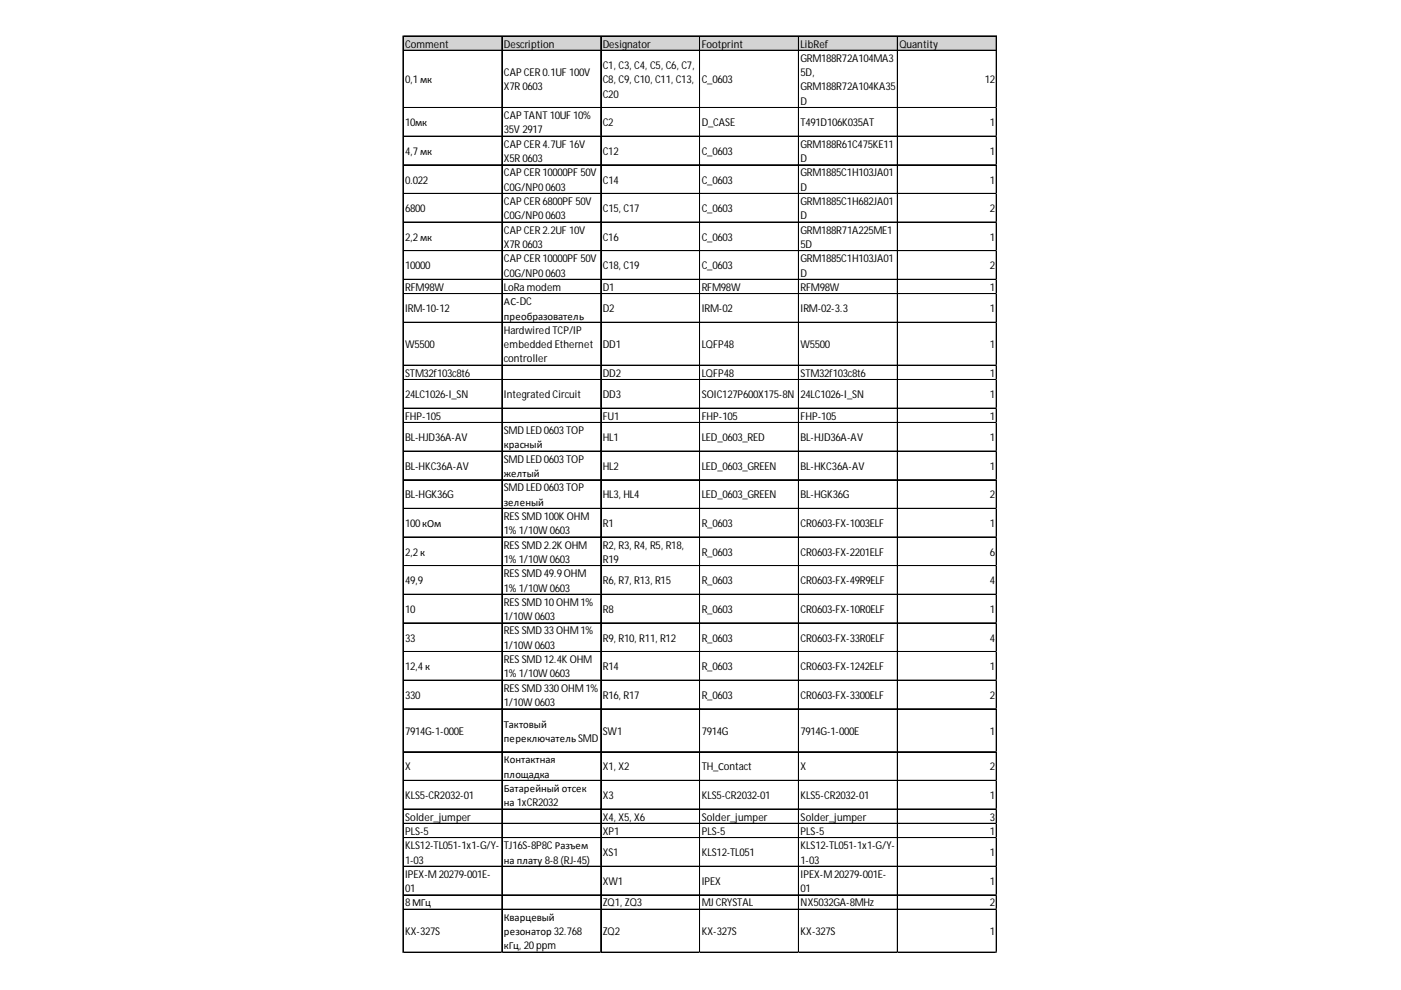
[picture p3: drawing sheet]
<svg xmlns="http://www.w3.org/2000/svg" width="297mm" height="210mm" viewBox="0 0 297 210" stroke-linecap="round" stroke-linejoin="round" font-family="sans-serif">
<defs><g id="words">
<g font-size="2.3">
<text x="85.9" y="10.1">Comment</text>
<text x="106.8" y="10.1">Description</text>
<text x="127.8" y="10.1">Designator</text>
<text x="148.8" y="10.1">Footprint</text>
<text x="169.7" y="10.1">LibRef</text>
<text x="190.7" y="10.1">Quantity</text>
<text x="85.9" y="17.7">0,1мк</text>
<text x="106.8" y="16.2">CAPCER0.1UF 100V</text>
<text x="127.8" y="14.6">C1, C3, C4, C5, C6, C7,</text>
<text x="127.8" y="17.7">C8, C9, C10, C11, C13,</text>
<text x="148.8" y="17.7">C_0603</text>
<text x="169.7" y="13.1">GRM188R72A104MA3</text>
<text x="169.7" y="16.2">5D,</text>
<text x="208.8" y="17.7">12</text>
<text x="106.8" y="19.2">X7R0603</text>
<text x="127.8" y="20.7">C20</text>
<text x="169.7" y="19.2">GRM188R72A104KA35</text>
<text x="169.7" y="22.2">D</text>
<text x="85.9" y="26.8">10мк</text>
<text x="106.8" y="25.3">CAPTANT10UF 10%</text>
<text x="106.8" y="28.3">35V 2917</text>
<text x="127.8" y="26.8">C2</text>
<text x="148.8" y="26.8">D_CASE</text>
<text x="169.7" y="26.8">T491D106K035AT</text>
<text x="209.8" y="26.8">1</text>
<text x="85.9" y="32.8">4,7мк</text>
<text x="106.8" y="31.3">CAPCER4.7UF 16V</text>
<text x="106.8" y="34.4">X5R0603</text>
<text x="127.8" y="32.8">C12</text>
<text x="148.8" y="32.8">C_0603</text>
<text x="169.7" y="31.3">GRM188R61C475KE11</text>
<text x="169.7" y="34.4">D</text>
<text x="209.8" y="32.8">1</text>
<text x="85.9" y="38.9">0.022</text>
<text x="106.8" y="37.4">CAPCER10000PF 50V</text>
<text x="106.8" y="40.4">C0G/NP00603</text>
<text x="127.8" y="38.9">C14</text>
<text x="148.8" y="38.9">C_0603</text>
<text x="169.7" y="37.4">GRM1885C1H103JA01</text>
<text x="169.7" y="40.4">D</text>
<text x="209.8" y="38.9">1</text>
<text x="85.9" y="45">6800</text>
<text x="106.8" y="43.5">CAPCER6800PF 50V</text>
<text x="106.8" y="46.5">C0G/NP00603</text>
<text x="127.8" y="45">C15, C17</text>
<text x="148.8" y="45">C_0603</text>
<text x="169.7" y="43.5">GRM1885C1H682JA01</text>
<text x="169.7" y="46.5">D</text>
<text x="209.8" y="45">2</text>
<text x="85.9" y="51.1">2,2мк</text>
<text x="106.8" y="49.5">CAPCER2.2UF 10V</text>
<text x="106.8" y="52.6">X7R0603</text>
<text x="127.8" y="51.1">C16</text>
<text x="148.8" y="51.1">C_0603</text>
<text x="169.7" y="49.5">GRM188R71A225ME1</text>
<text x="169.7" y="52.6">5D</text>
<text x="209.8" y="51.1">1</text>
<text x="85.9" y="57.1">10000</text>
<text x="106.8" y="55.6">CAPCER10000PF 50V</text>
<text x="106.8" y="58.6">C0G/NP00603</text>
<text x="127.8" y="57.1">C18, C19</text>
<text x="148.8" y="57.1">C_0603</text>
<text x="169.7" y="55.6">GRM1885C1H103JA01</text>
<text x="169.7" y="58.6">D</text>
<text x="209.8" y="57.1">2</text>
<text x="85.9" y="61.7">RFM98W</text>
<text x="106.8" y="61.7">LoRa modem</text>
<text x="106.8" y="64.7">АС-DC</text>
<text x="127.8" y="61.7">D1</text>
<text x="148.8" y="61.7">RFM98W</text>
<text x="169.7" y="61.7">RFM98W</text>
<text x="209.8" y="61.7">1</text>
<text x="85.9" y="66.2">IRM-10-12</text>
<text x="106.8" y="67.7">преобразователь</text>
<text x="106.8" y="70.8">Hardwired TCP/IP</text>
<text x="127.8" y="66.2">D2</text>
<text x="148.8" y="66.2">IRM-02</text>
<text x="169.7" y="66.2">IRM-02-3.3</text>
<text x="209.8" y="66.2">1</text>
<text x="85.9" y="73.8">W5500</text>
<text x="106.8" y="73.8">embedded Ethernet</text>
<text x="106.8" y="76.9">controller</text>
<text x="127.8" y="73.8">DD1</text>
<text x="148.8" y="73.8">LQFP48</text>
<text x="169.7" y="73.8">W5500</text>
<text x="209.8" y="73.8">1</text>
<text x="85.9" y="79.9">STM32f103c8t6</text>
<text x="127.8" y="79.9">DD2</text>
<text x="148.8" y="79.9">LQFP48</text>
<text x="169.7" y="79.9">STM32f103c8t6</text>
<text x="209.8" y="79.9">1</text>
<text x="85.9" y="84.4">24LC1026-I_SN</text>
<text x="85.9" y="89">FHP-105</text>
<text x="106.8" y="84.4">Integrated Circuit</text>
<text x="127.8" y="84.4">DD3</text>
<text x="127.8" y="89">FU1</text>
<text x="148.8" y="84.4">SOIC127P600X175-8N</text>
<text x="148.8" y="89">FHP-105</text>
<text x="169.7" y="84.4">24LC1026-I_SN</text>
<text x="169.7" y="89">FHP-105</text>
<text x="209.8" y="84.4">1</text>
<text x="209.8" y="89">1</text>
<text x="85.9" y="93.5">BL-HJD36A-AV</text>
<text x="106.8" y="92">SMD LED 0603TOP</text>
<text x="106.8" y="95.1">красный</text>
<text x="127.8" y="93.5">HL1</text>
<text x="148.8" y="93.5">LED_0603_RED</text>
<text x="169.7" y="93.5">BL-HJD36A-AV</text>
<text x="209.8" y="93.5">1</text>
<text x="85.9" y="99.6">BL-HKC36A-AV</text>
<text x="106.8" y="98.1">SMD LED 0603TOP</text>
<text x="106.8" y="101.1">желтый</text>
<text x="127.8" y="99.6">HL2</text>
<text x="148.8" y="99.6">LED_0603_GREEN</text>
<text x="169.7" y="99.6">BL-HKC36A-AV</text>
<text x="209.8" y="99.6">1</text>
<text x="85.9" y="105.7">BL-HGK36G</text>
<text x="106.8" y="104.2">SMD LED 0603TOP</text>
<text x="106.8" y="107.2">зеленый</text>
<text x="127.8" y="105.7">HL3, HL4</text>
<text x="148.8" y="105.7">LED_0603_GREEN</text>
<text x="169.7" y="105.7">BL-HGK36G</text>
<text x="209.8" y="105.7">2</text>
<text x="85.9" y="111.8">100кОм</text>
<text x="106.8" y="110.2">RESSMD 100KOHM</text>
<text x="106.8" y="113.3">1%1/10W0603</text>
<text x="127.8" y="111.8">R1</text>
<text x="148.8" y="111.8">R_0603</text>
<text x="169.7" y="111.8">CR0603-FX-1003ELF</text>
<text x="209.8" y="111.8">1</text>
<text x="85.9" y="117.8">2,2к</text>
<text x="106.8" y="116.3">RESSMD 2.2KOHM</text>
<text x="106.8" y="119.3">1%1/10W0603</text>
<text x="127.8" y="116.3">R2, R3, R4, R5, R18,</text>
<text x="127.8" y="119.3">R19</text>
<text x="148.8" y="117.8">R_0603</text>
<text x="169.7" y="117.8">CR0603-FX-2201ELF</text>
<text x="209.8" y="117.8">6</text>
<text x="85.9" y="123.9">49,9</text>
<text x="106.8" y="122.4">RESSMD 49.9OHM</text>
<text x="106.8" y="125.4">1%1/10W0603</text>
<text x="127.8" y="123.9">R6, R7, R13, R15</text>
<text x="148.8" y="123.9">R_0603</text>
<text x="169.7" y="123.9">CR0603-FX-49R9ELF</text>
<text x="209.8" y="123.9">4</text>
<text x="85.9" y="130">10</text>
<text x="106.8" y="128.5">RESSMD 10OHM1%</text>
<text x="106.8" y="131.5">1/10W0603</text>
<text x="127.8" y="130">R8</text>
<text x="148.8" y="130">R_0603</text>
<text x="169.7" y="130">CR0603-FX-10R0ELF</text>
<text x="209.8" y="130">1</text>
<text x="85.9" y="136">33</text>
<text x="106.8" y="134.5">RESSMD 33OHM1%</text>
<text x="106.8" y="137.6">1/10W0603</text>
<text x="127.8" y="136">R9, R10, R11, R12</text>
<text x="148.8" y="136">R_0603</text>
<text x="169.7" y="136">CR0603-FX-33R0ELF</text>
<text x="209.8" y="136">4</text>
<text x="85.9" y="142.1">12,4к</text>
<text x="106.8" y="140.6">RESSMD 12.4KOHM</text>
<text x="106.8" y="143.6">1%1/10W0603</text>
<text x="127.8" y="142.1">R14</text>
<text x="148.8" y="142.1">R_0603</text>
<text x="169.7" y="142.1">CR0603-FX-1242ELF</text>
<text x="209.8" y="142.1">1</text>
<text x="85.9" y="148.2">330</text>
<text x="106.8" y="146.7">RESSMD 330OHM1%</text>
<text x="106.8" y="149.7">1/10W0603</text>
<text x="127.8" y="148.2">R16, R17</text>
<text x="148.8" y="148.2">R_0603</text>
<text x="169.7" y="148.2">CR0603-FX-3300ELF</text>
<text x="209.8" y="148.2">2</text>
<text x="85.9" y="155.8">7914G-1-000E</text>
<text x="106.8" y="154.3">Тактовый</text>
<text x="127.8" y="155.8">SW1</text>
<text x="148.8" y="155.8">7914G</text>
<text x="169.7" y="155.8">7914G-1-000E</text>
<text x="209.8" y="155.8">1</text>
<text x="106.8" y="157.3">переключатель SMD</text>
<text x="106.8" y="161.8">Контактная</text>
<text x="85.9" y="163.4">X</text>
<text x="106.8" y="164.9">площадка</text>
<text x="106.8" y="167.9">Батарейный отсек</text>
<text x="127.8" y="163.4">X1, X2</text>
<text x="148.8" y="163.4">TH_Сontact</text>
<text x="169.7" y="163.4">X</text>
<text x="209.8" y="163.4">2</text>
<text x="85.9" y="169.4">KLS5-CR2032-01</text>
<text x="85.9" y="174">Solder_jumper</text>
<text x="106.8" y="170.9">на 1xCR2032</text>
<text x="127.8" y="169.4">X3</text>
<text x="127.8" y="174">X4, X5, X6</text>
<text x="148.8" y="169.4">KLS5-CR2032-01</text>
<text x="148.8" y="174">Solder_jumper</text>
<text x="169.7" y="169.4">KLS5-CR2032-01</text>
<text x="169.7" y="174">Solder_jumper</text>
<text x="209.8" y="169.4">1</text>
<text x="209.8" y="174">3</text>
<text x="85.9" y="177">PLS-5</text>
<text x="127.8" y="177">XP1</text>
<text x="148.8" y="177">PLS-5</text>
<text x="169.7" y="177">PLS-5</text>
<text x="209.8" y="177">1</text>
<text x="85.9" y="180.1">KLS12-TL051-1x1-G/Y-</text>
<text x="85.9" y="183.1">1-03</text>
<text x="106.8" y="180.1">TJ16S-8P8CРазъем</text>
<text x="106.8" y="183.1">на плату 8-8(RJ-45)</text>
<text x="127.8" y="181.6">XS1</text>
<text x="148.8" y="181.6">KLS12-TL051</text>
<text x="169.7" y="180.1">KLS12-TL051-1x1-G/Y-</text>
<text x="169.7" y="183.1">1-03</text>
<text x="209.8" y="181.6">1</text>
<text x="85.9" y="186.1">IPEX-M20279-001E-</text>
<text x="85.9" y="189.2">01</text>
<text x="127.8" y="187.6">XW1</text>
<text x="148.8" y="187.6">IPEX</text>
<text x="169.7" y="186.1">IPEX-M20279-001E-</text>
<text x="169.7" y="189.2">01</text>
<text x="209.8" y="187.6">1</text>
<text x="85.9" y="192.2">8МГц</text>
<text x="106.8" y="195.2">Кварцевый</text>
<text x="127.8" y="192.2">ZQ1, ZQ3</text>
<text x="148.8" y="192.2">MJCRYSTAL</text>
<text x="169.7" y="192.2">NX5032GA-8MHz</text>
<text x="209.8" y="192.2">2</text>
<text x="85.9" y="198.3">KX-327S</text>
<text x="106.8" y="198.3">резонатор 32.768</text>
<text x="106.8" y="201.3">кГц, 20ppm</text>
<text x="127.8" y="198.3">ZQ2</text>
<text x="148.8" y="198.3">KX-327S</text>
<text x="169.7" y="198.3">KX-327S</text>
<text x="209.8" y="198.3">1</text>
</g>
</g></defs>
<path d="M85.5 7.7h125.8v3.1h-125.8z" fill="#d3d3d3"/>
<g fill="none" stroke="#000" stroke-width=".21">
<path d="M85.4 7.6v194.4M85.5 7.6v194.4M85.6 7.6h125.7M85.6 7.7h125.7M85.6 10.6h125.7M85.6 10.7h125.7M106.4 7.8v194.2M106.5 7.8v194.2M127.4 7.8v194.2M148.3 7.8v194.2M148.4 7.8v194.2M169.3 7.8v194.2"/>
<path d="M169.4 7.8v194.2M190.2 7.8v194.2M190.3 7.8v194.2M211.2 7.8v194.2M211.3 7.8v194.2M85.6 22.8h125.7M85.6 22.9h125.7M85.6 28.9h125.7M85.6 34.9h125.7M85.6 35h125.7M85.6 41h125.7M85.6 41.1h125.7"/>
<path d="M85.6 47.1h125.7M85.6 53.1h125.7M85.6 53.2h125.7M85.6 59.2h125.7M85.6 59.3h125.7M85.6 62.2h125.7M85.6 62.3h125.7M85.6 68.3h125.7M85.6 68.4h125.7M85.6 77.4h125.7M85.6 77.5h125.7M85.6 80.5h125.7"/>
<path d="M85.6 86.5h125.7M85.6 86.6h125.7M85.6 89.6h125.7M85.6 95.6h125.7M85.6 95.7h125.7M85.6 101.7h125.7M85.6 101.8h125.7M85.6 107.8h125.7M85.6 113.8h125.7M85.6 113.9h125.7M85.6 119.9h125.7M85.6 120h125.7"/>
<path d="M85.6 126h125.7M85.6 126.1h125.7M85.6 132.1h125.7M85.6 138.1h125.7M85.6 138.2h125.7M85.6 144.2h125.7M85.6 144.3h125.7M85.6 150.3h125.7M85.6 159.4h125.7M85.6 165.4h125.7M85.6 165.5h125.7M85.6 171.5h125.7"/>
<path d="M85.6 171.6h125.7M85.6 174.5h125.7M85.6 174.6h125.7M85.6 177.6h125.7M85.6 177.7h125.7M85.6 183.7h125.7M85.6 189.7h125.7M85.6 189.8h125.7M85.6 192.8h125.7M85.6 201.9h125.7"/>
</g>
<path d="M85.4 202v.1" fill="none" stroke="#d4d4d4" stroke-width=".21"/>
<path d="M85.4 202l.2 .1z" fill="#d4d4d4"/>
<path d="M106.4 202v.1" fill="none" stroke="#d4d4d4" stroke-width=".21"/>
<path d="M106.4 202l.1 .1z" fill="#d4d4d4"/>
<path d="M127.4 202v.1" fill="none" stroke="#d4d4d4" stroke-width=".21"/>
<path d="M127.4 202l.1 .1z" fill="#d4d4d4"/>
<path d="M148.3 202v.1" fill="none" stroke="#d4d4d4" stroke-width=".21"/>
<path d="M148.3 202l.2 .1z" fill="#d4d4d4"/>
<path d="M169.3 202v.1" fill="none" stroke="#d4d4d4" stroke-width=".21"/>
<path d="M169.3 202l.1 .1z" fill="#d4d4d4"/>
<path d="M190.2 202v.1" fill="none" stroke="#d4d4d4" stroke-width=".21"/>
<path d="M190.2 202l.2 .1z" fill="#d4d4d4"/>
<path d="M211.2 202v.1" fill="none" stroke="#d4d4d4" stroke-width=".21"/>
<path d="M211.2 202l.1 .1z" fill="#d4d4d4"/>
<use href="#words"/>
</svg>
